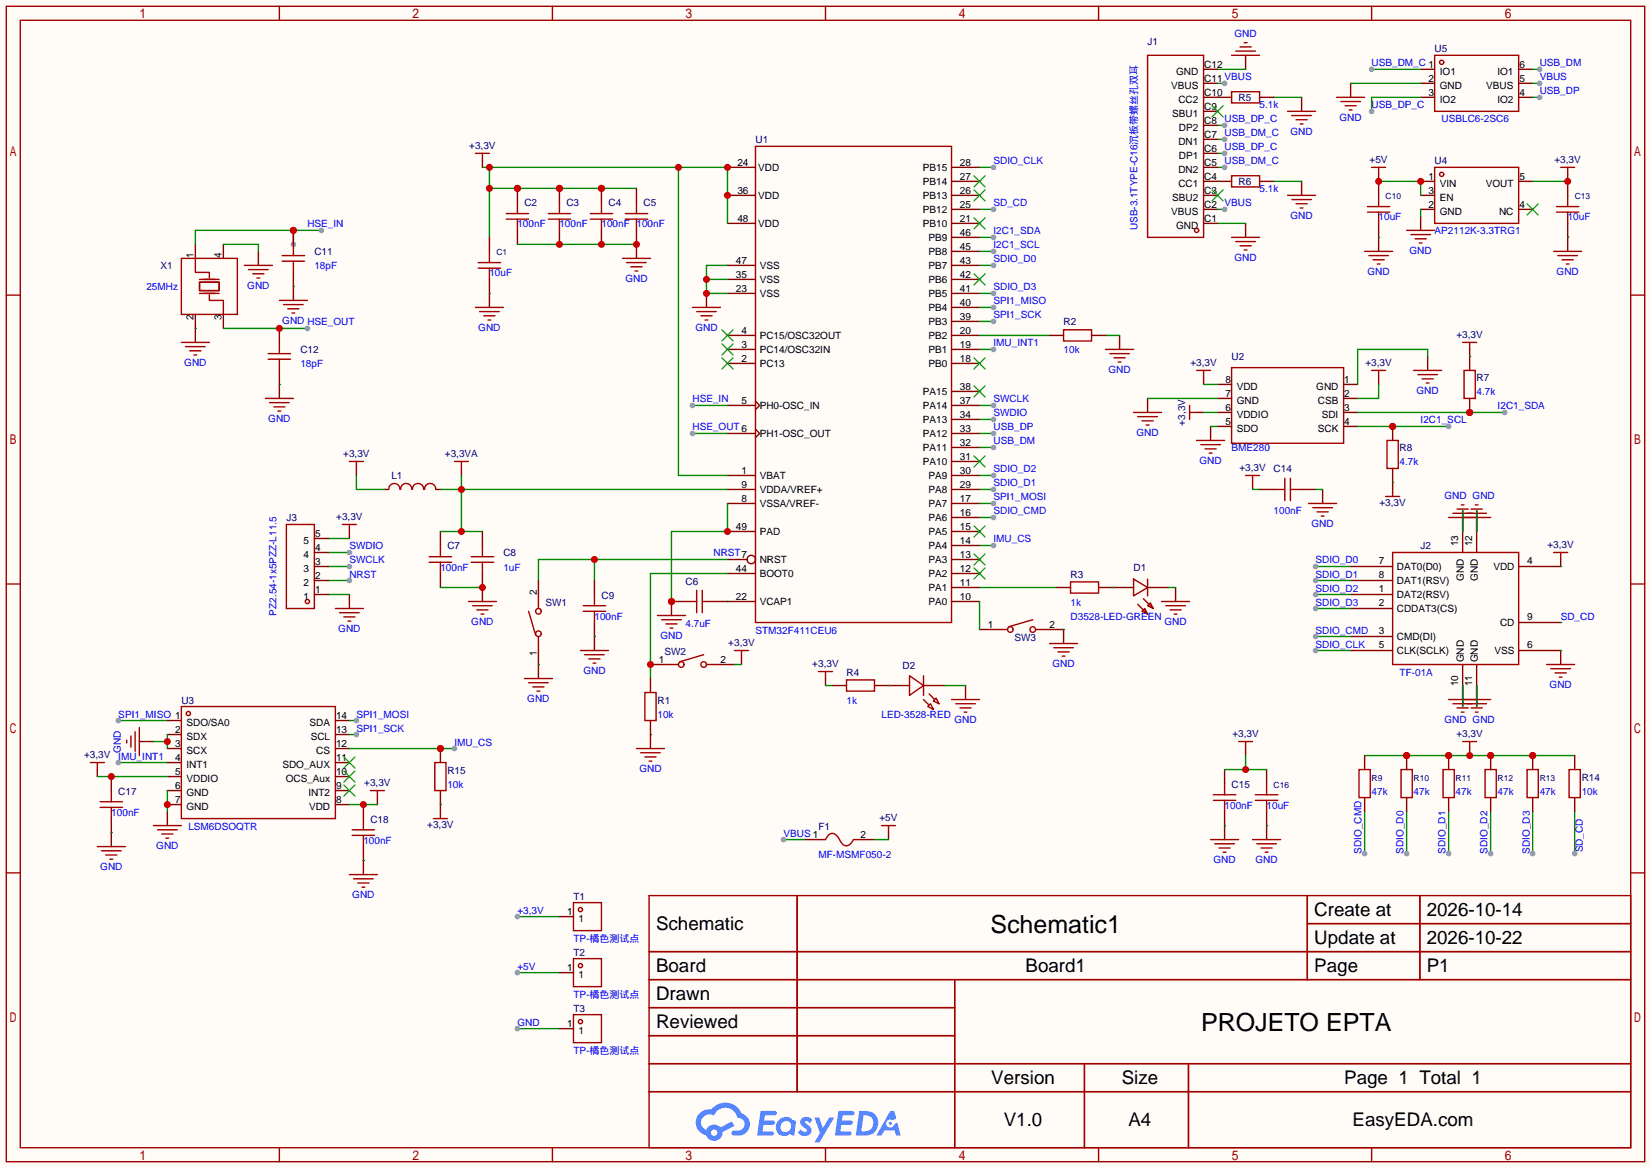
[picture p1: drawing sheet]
<svg xmlns="http://www.w3.org/2000/svg" width="299mm" height="212mm" viewBox="0 0 299 212" stroke-linecap="round" stroke-linejoin="round" font-family="sans-serif">
<defs><g id="words">
<g font-size="4.5">
<text x="179.6" y="169.2">Schematic1</text>
<text x="217.8" y="187">PROJETO EPTA</text>
</g>
<g font-size="3.4">
<text x="238.4" y="166.1">Create at</text>
<text x="258.8" y="166.1">2026-10-14</text>
<text x="119" y="168.7">Schematic</text>
<text x="238.4" y="171.2">Update at</text>
<text x="258.8" y="171.2">2026-10-22</text>
<text x="119" y="176.3">Board</text>
<text x="186" y="176.3">Board1</text>
<text x="238.4" y="176.3">Page</text>
<text x="258.8" y="176.3">P1</text>
<text x="119" y="181.4">Drawn</text>
<text x="119" y="186.5">Reviewed</text>
<text x="179.8" y="196.6">Version</text>
<text x="203.5" y="196.6">Size</text>
<text x="243.8" y="196.6">Page 1 Total 1</text>
<text x="182.1" y="204.2">V1.0</text>
<text x="204.7" y="204.2">A4</text>
<text x="245.3" y="204.2">EasyEDA.com</text>
</g>
<g font-size="1.8" fill="#000080">
<text x="208.2" y="8.2">J1</text>
<text x="260.2" y="9.5">U5</text>
<text x="224.7" y="18.4">R5</text>
<text x="85.1" y="27">+3,3V</text>
<text x="137" y="26">U1</text>
<text x="248.4" y="29.6">+5V</text>
<text x="260.2" y="29.8">U4</text>
<text x="282" y="29.6">+3,3V</text>
<text x="224.7" y="33.6">R6</text>
<text x="95.1" y="37.4">C2</text>
<text x="102.7" y="37.4">C3</text>
<text x="110.4" y="37.4">C4</text>
<text x="116.7" y="37.4">C5</text>
<text x="57" y="46.3">C11</text>
<text x="29.1" y="48.9">X1</text>
<text x="192.9" y="59">R2</text>
<text x="54.5" y="64.1">C12</text>
<text x="223.4" y="65.4">U2</text>
<text x="264.2" y="61.3">+3,3V</text>
<text x="215.9" y="66.4">+3,3V</text>
<text x="247.7" y="66.4">+3,3V</text>
<text x="267.8" y="69.2">R7</text>
<text x="215" y="77.2" transform="rotate(-90 215 77.2)">+3,3V</text>
<text x="62.2" y="82.9">+3,3V</text>
<text x="80.7" y="82.9">+3,3VA</text>
<text x="253.9" y="81.9">R8</text>
<text x="71" y="87">L1</text>
<text x="224.8" y="85.4">+3,3V</text>
<text x="231" y="85.7">C14</text>
<text x="51.9" y="94.6">J3</text>
<text x="61" y="94.3">+3,3V</text>
<text x="250.2" y="91.8">+3,3V</text>
<text x="81.2" y="99.7">C7</text>
<text x="91.3" y="100.9">C8</text>
<text x="257.7" y="99.7">J2</text>
<text x="280.7" y="99.4">+3,3V</text>
<text x="124.3" y="106">C6</text>
<text x="194.2" y="104.7">R3</text>
<text x="205.6" y="103.5">D1</text>
<text x="98.9" y="109.8">SW1</text>
<text x="109.1" y="108.5">C9</text>
<text x="120.5" y="118.7">SW2</text>
<text x="132.1" y="117.2">+3,3V</text>
<text x="184" y="116.2">SW3</text>
<text x="147.3" y="121">+3,3V</text>
<text x="153.5" y="122.5">R4</text>
<text x="163.7" y="121.2">D2</text>
<text x="32.9" y="127.6">U3</text>
<text x="119.3" y="127.6">R1</text>
<text x="15.3" y="137.5">+3,3V</text>
<text x="223.5" y="133.7">+3,3V</text>
<text x="264.2" y="133.7">+3,3V</text>
<text x="66.1" y="142.6">+3,3V</text>
<text x="81.2" y="140.3">R15</text>
<text x="223.4" y="142.8">C15</text>
<text x="286.9" y="141.6">R14</text>
<text x="21.5" y="144.1">C17</text>
<text x="67.2" y="149.2">C18</text>
<text x="159.5" y="148.9">+5V</text>
<text x="77.5" y="150.2">+3,3V</text>
<text x="148.5" y="150.5">F1</text>
<text x="104" y="163.2">T1</text>
<text x="104" y="173.3">T2</text>
<text x="104" y="183.5">T3</text>
</g>
<g font-size="1.8" fill="#00f">
<text x="223.9" y="6.7">GND</text>
<text x="248.8" y="12">USB_DM_C 1</text>
<text x="279.3" y="12">USB_DM</text>
<text x="279.3" y="17.1">USB_DP</text>
<text x="279.3" y="14.6">VBUS</text>
<text x="222.1" y="22.2">USB_DP_C</text>
<text x="228.5" y="19.6">5.1k</text>
<text x="243" y="21.9">GND</text>
<text x="248.8" y="19.6">USB_DP_C</text>
<text x="261.5" y="22.2">USBLC6-2SC6</text>
<text x="180.2" y="29.8">SDIO_CLK</text>
<text x="222.1" y="29.8">USB_DM_C</text>
<text x="222.1" y="24.7">USB_DM_C</text>
<text x="222.1" y="27.3">USB_DP_C</text>
<text x="234.1" y="24.5">GND</text>
<text x="228.5" y="34.9">5.1k</text>
<text x="55.8" y="41.2">HSE_IN</text>
<text x="93.9" y="41.2">100nF</text>
<text x="101.5" y="41.2">100nF</text>
<text x="109.1" y="41.2">100nF</text>
<text x="115.4" y="41.2">100nF</text>
<text x="180.2" y="37.4">SD_CD</text>
<text x="206.3" y="41.8" transform="rotate(-90 206.3 41.8)">USB-3.1TYPE-C16沉板带螺丝孔双耳</text>
<text x="222.1" y="37.4">VBUS</text>
<text x="234.1" y="39.7">GND</text>
<text x="250.1" y="40">10uF</text>
<text x="284.4" y="40">10uF</text>
<text x="180.2" y="45">I2C1_SCL</text>
<text x="180.2" y="42.5">I2C1_SDA</text>
<text x="180.2" y="47.6">SDIO_D0</text>
<text x="223.9" y="47.3">GND</text>
<text x="255.7" y="46.1">GND</text>
<text x="260.2" y="42.5">AP2112K-3.3TRG1</text>
<text x="26.5" y="52.7">25MHz</text>
<text x="44.8" y="52.4">GND</text>
<text x="57" y="48.9">18pF</text>
<text x="88.8" y="50.1">10uF</text>
<text x="113.4" y="51.1">GND</text>
<text x="180.2" y="52.7">SDIO_D3</text>
<text x="248" y="49.9">GND</text>
<text x="282.3" y="49.9">GND</text>
<text x="51.2" y="58.8">GND HSE_OUT</text>
<text x="180.2" y="55.2">SPI1_MISO</text>
<text x="180.2" y="57.7">SPI1_SCK</text>
<text x="86.8" y="60">GND</text>
<text x="126.1" y="60">GND</text>
<text x="180.2" y="62.8">IMU_INT1</text>
<text x="192.9" y="64.1">10k</text>
<text x="33.4" y="66.4">GND</text>
<text x="54.5" y="66.6">18pF</text>
<text x="201.1" y="67.7">GND</text>
<text x="256.9" y="71.5">GND</text>
<text x="267.8" y="71.7">4.7k</text>
<text x="48.7" y="76.5">GND</text>
<text x="125.6" y="73">HSE_IN</text>
<text x="180.2" y="75.5">SWDIO</text>
<text x="180.2" y="73">SWCLK</text>
<text x="257.7" y="76.8">I2C1_SCL</text>
<text x="271.7" y="74.3">I2C1_SDA</text>
<text x="125.6" y="78.1">HSE_OUT 6</text>
<text x="180.2" y="78.1">USB_DP</text>
<text x="180.2" y="80.6">USB_DM</text>
<text x="206.1" y="79.1">GND</text>
<text x="223.4" y="81.9">BME280</text>
<text x="180.2" y="85.7">SDIO_D2</text>
<text x="180.2" y="88.2">SDIO_D1</text>
<text x="217.6" y="84.2">GND</text>
<text x="253.9" y="84.4">4.7k</text>
<text x="180.2" y="93.3">SDIO_CMD</text>
<text x="180.2" y="90.8">SPI1_MOSI</text>
<text x="231" y="93.3">100nF</text>
<text x="237.9" y="95.6">GND</text>
<text x="262" y="90.5">GND GND</text>
<text x="63.4" y="99.7">SWDIO</text>
<text x="129.4" y="100.9">NRST7</text>
<text x="180.2" y="98.4">IMU_CS</text>
<text x="63.4" y="102.2">SWCLK</text>
<text x="63.4" y="104.7">NRST</text>
<text x="79.9" y="103.5">100nF</text>
<text x="91.3" y="103.5">1uF</text>
<text x="238.6" y="102.2">SDIO_D0</text>
<text x="238.6" y="104.7">SDIO_D1</text>
<text x="238.6" y="107.3">SDIO_D2</text>
<text x="50.1" y="111.6" transform="rotate(-90 50.1 111.6)">PZ2.54-1x5PZZ-L11.5</text>
<text x="85.5" y="113.4">GND</text>
<text x="107.8" y="112.4">100nF</text>
<text x="124.3" y="113.6">4.7uF</text>
<text x="194.2" y="112.4">D3528-LED-GREEN</text>
<text x="194.2" y="109.8">1k</text>
<text x="211.2" y="113.4">GND</text>
<text x="238.6" y="109.8">SDIO_D3</text>
<text x="283.1" y="112.4">SD_CD</text>
<text x="61.4" y="114.6">GND</text>
<text x="119.8" y="115.9">GND</text>
<text x="137" y="114.9">STM32F411CEU6</text>
<text x="238.6" y="114.9">SDIO_CMD</text>
<text x="238.6" y="117.4">SDIO_CLK</text>
<text x="105.8" y="122.3">GND</text>
<text x="190.9" y="121">GND</text>
<text x="253.9" y="122.5">TF-01A</text>
<text x="281.1" y="124.8">GND</text>
<text x="21.5" y="130.1">SPI1_MISO 1</text>
<text x="64.6" y="130.1">SPI1_MOSI</text>
<text x="95.6" y="127.3">GND</text>
<text x="119.3" y="130.1">10k</text>
<text x="153.5" y="127.6">1k</text>
<text x="159.9" y="130.1">LED-3528-RED</text>
<text x="173.1" y="131.2">GND</text>
<text x="262" y="131.2">GND GND</text>
<text x="21.5" y="137.8">IMU_INT1</text>
<text x="21.9" y="136.5" transform="rotate(-90 21.9 136.5)">GND</text>
<text x="64.6" y="132.7">SPI1_SCK</text>
<text x="82.4" y="135.2">IMU_CS</text>
<text x="81.2" y="142.8">10k</text>
<text x="116" y="140">GND</text>
<text x="20.2" y="147.9">100nF</text>
<text x="222.1" y="146.6">100nF</text>
<text x="229.7" y="146.6">10uF</text>
<text x="248.8" y="144.1">47k</text>
<text x="256.4" y="144.1">47k</text>
<text x="264" y="144.1">47k</text>
<text x="271.7" y="144.1">47k</text>
<text x="279.3" y="144.1">47k</text>
<text x="286.9" y="144.1">10k</text>
<text x="28.3" y="154">GND</text>
<text x="34.2" y="150.5">LSM6DSOQTR</text>
<text x="65.9" y="153">100nF</text>
<text x="142.1" y="151.7">VBUS 1</text>
<text x="148.5" y="155.5">MF-MSMF050-2</text>
<text x="247" y="154.8" transform="rotate(-90 247 154.8)">SDIO_CMD</text>
<text x="254.6" y="154.8" transform="rotate(-90 254.6 154.8)">SDIO_D0</text>
<text x="262.2" y="154.8" transform="rotate(-90 262.2 154.8)">SDIO_D1</text>
<text x="269.8" y="154.8" transform="rotate(-90 269.8 154.8)">SDIO_D2</text>
<text x="277.5" y="154.8" transform="rotate(-90 277.5 154.8)">SDIO_D3</text>
<text x="287.1" y="154.6" transform="rotate(-90 287.1 154.6)">SD_CD</text>
<text x="18.2" y="157.8">GND</text>
<text x="220.1" y="156.6">GND</text>
<text x="227.7" y="156.6">GND</text>
<text x="63.9" y="162.9">GND</text>
<text x="93.9" y="165.7">+3,3V</text>
<text x="104" y="170.8">TP-橘色测试点</text>
<text x="93.9" y="175.9">+5V</text>
<text x="104" y="180.9">TP-橘色测试点</text>
<text x="93.9" y="186">GND</text>
<text x="104" y="191.1">TP-橘色测试点</text>
</g>
<g font-size="1.8">
<text x="212.4" y="16.1">VBUS</text>
<text x="213.3" y="13.5">GND</text>
<text x="218.4" y="17.3">C10</text>
<text x="218.4" y="14.8">C11 VBUS</text>
<text x="218.4" y="12.3">C12</text>
<text x="259.1" y="14.8">2</text>
<text x="259.1" y="17.3">3</text>
<text x="261.2" y="13.5">IO1</text>
<text x="261.2" y="16.1">GND</text>
<text x="269.6" y="16.1">VBUS</text>
<text x="271.6" y="13.5">IO1</text>
<text x="275.6" y="17.3">4</text>
<text x="275.6" y="14.8">5</text>
<text x="275.6" y="12.3">6</text>
<text x="212.6" y="21.2">SBU1</text>
<text x="213.7" y="18.6">CC2</text>
<text x="213.8" y="23.7">DP2</text>
<text x="218.4" y="22.4">C8</text>
<text x="218.4" y="19.9">C9</text>
<text x="261.2" y="18.6">IO2</text>
<text x="271.6" y="18.6">IO2</text>
<text x="213.7" y="26.2">DN1</text>
<text x="213.8" y="28.8">DP1</text>
<text x="218.4" y="27.5">C6</text>
<text x="218.4" y="25">C7</text>
<text x="133.7" y="30">24</text>
<text x="133.7" y="35.1">36</text>
<text x="137.5" y="31.1">VDD</text>
<text x="167.4" y="33.6">PB14</text>
<text x="167.4" y="31.1">PB15</text>
<text x="174.1" y="35.1">26</text>
<text x="174.1" y="32.6">27</text>
<text x="174.1" y="30">28</text>
<text x="213.7" y="33.9">CC1</text>
<text x="213.7" y="31.3">DN2</text>
<text x="218.4" y="35.1">C3</text>
<text x="218.4" y="32.6">C4</text>
<text x="218.4" y="30">C5</text>
<text x="259.1" y="32.6">1</text>
<text x="259.1" y="35.1">3</text>
<text x="261.2" y="33.9">VIN</text>
<text x="269.5" y="33.9">VOUT</text>
<text x="275.6" y="32.6">5</text>
<text x="133.7" y="40.2">48</text>
<text x="137.5" y="36.1">VDD</text>
<text x="137.5" y="41.2">VDD</text>
<text x="167.4" y="41.2">PB10</text>
<text x="167.4" y="38.7">PB12</text>
<text x="167.4" y="36.1">PB13</text>
<text x="174.1" y="40.2">21</text>
<text x="174.1" y="37.7">25</text>
<text x="212.4" y="38.9">VBUS</text>
<text x="212.6" y="36.4">SBU2</text>
<text x="213.3" y="41.5">GND</text>
<text x="218.4" y="40.2">C1</text>
<text x="218.4" y="37.7">C2</text>
<text x="259.1" y="37.7">2</text>
<text x="261.2" y="38.9">GND</text>
<text x="261.2" y="36.4">EN</text>
<text x="271.9" y="38.9">NC</text>
<text x="275.6" y="37.7">4</text>
<text x="35.1" y="46.9" transform="rotate(-90 35.1 46.9)">1</text>
<text x="40.2" y="46.9" transform="rotate(-90 40.2 46.9)">4</text>
<text x="133.5" y="47.8">47</text>
<text x="168.4" y="46.3">PB8</text>
<text x="168.4" y="43.8">PB9</text>
<text x="174.1" y="47.8">43</text>
<text x="174.1" y="45.3">45</text>
<text x="174.1" y="42.7">46</text>
<text x="133.5" y="50.4">35</text>
<text x="133.5" y="52.9">23</text>
<text x="137.8" y="48.8">VSS</text>
<text x="137.8" y="51.4">VSS</text>
<text x="137.8" y="53.9">VSS</text>
<text x="168.4" y="53.9">PB5</text>
<text x="168.4" y="51.4">PB6</text>
<text x="168.4" y="48.8">PB7</text>
<text x="174.1" y="52.9">41</text>
<text x="174.1" y="50.4">42</text>
<text x="35.1" y="58" transform="rotate(-90 35.1 58)">2</text>
<text x="40.2" y="58" transform="rotate(-90 40.2 58)">3</text>
<text x="168.4" y="59">PB3</text>
<text x="168.4" y="56.5">PB4</text>
<text x="174.1" y="58">39</text>
<text x="174.1" y="55.4">40</text>
<text x="134.5" y="65.6">2</text>
<text x="134.5" y="63.1">3</text>
<text x="134.5" y="60.5">4</text>
<text x="137.8" y="64.1">PC14/OSC32IN</text>
<text x="137.8" y="61.5">PC15/OSC32OUT</text>
<text x="168.4" y="64.1">PB1</text>
<text x="168.4" y="61.5">PB2</text>
<text x="174.1" y="65.6">18</text>
<text x="174.1" y="63.1">19</text>
<text x="174.1" y="60.5">20</text>
<text x="137.8" y="66.6">PC13</text>
<text x="167.4" y="71.7">PA15</text>
<text x="168.4" y="66.6">PB0</text>
<text x="174.1" y="70.7">38</text>
<text x="222.3" y="72">7</text>
<text x="222.3" y="69.4">8</text>
<text x="224.3" y="70.7">VDD</text>
<text x="238.7" y="70.7">GND</text>
<text x="243.8" y="69.4">1</text>
<text x="243.8" y="72">2</text>
<text x="134.5" y="73.2">5</text>
<text x="137.8" y="74.2">PH0-OSC_IN</text>
<text x="167.4" y="76.8">PA13</text>
<text x="167.4" y="74.2">PA14</text>
<text x="174.1" y="75.8">34</text>
<text x="174.1" y="73.2">37</text>
<text x="222.3" y="77">5</text>
<text x="222.3" y="74.5">6</text>
<text x="224.3" y="75.8">VDDIO</text>
<text x="224.3" y="73.2">GND</text>
<text x="239" y="73.2">CSB</text>
<text x="239.7" y="75.8">SDI</text>
<text x="243.8" y="74.5">3</text>
<text x="243.8" y="77">4</text>
<text x="137.8" y="79.3">PH1-OSC_OUT</text>
<text x="167.4" y="81.9">PA11</text>
<text x="167.4" y="79.3">PA12</text>
<text x="174.1" y="83.4">31</text>
<text x="174.1" y="80.8">32</text>
<text x="174.1" y="78.3">33</text>
<text x="224.3" y="78.3">SDO</text>
<text x="239" y="78.3">SCK</text>
<text x="134.5" y="88.5">9</text>
<text x="134.5" y="85.9">1</text>
<text x="137.8" y="89.5">VDDA/VREF+</text>
<text x="137.8" y="86.9">VBAT</text>
<text x="167.4" y="84.4">PA10</text>
<text x="168.4" y="86.9">PA9</text>
<text x="168.4" y="89.5">PA8</text>
<text x="174.1" y="85.9">30</text>
<text x="174.1" y="88.5">29</text>
<text x="134.5" y="91">8</text>
<text x="137.8" y="92">VSSA/VREF-</text>
<text x="168.4" y="94.6">PA6</text>
<text x="168.4" y="92">PA7</text>
<text x="174.1" y="93.5">16</text>
<text x="174.1" y="91">17</text>
<text x="55.1" y="101.2">4</text>
<text x="55.1" y="98.6">5</text>
<text x="57.1" y="99.9">4</text>
<text x="57.1" y="97.4">5</text>
<text x="133.5" y="96.1">49</text>
<text x="137.8" y="97.1">PAD</text>
<text x="168.4" y="99.6">PA4</text>
<text x="168.4" y="97.1">PA5</text>
<text x="174.1" y="101.2">13</text>
<text x="174.1" y="98.6">14</text>
<text x="174.1" y="96.1">15</text>
<text x="264.5" y="99.1" transform="rotate(-90 264.5 99.1)">13</text>
<text x="267" y="99.1" transform="rotate(-90 267 99.1)">12</text>
<text x="55.1" y="106.2">2</text>
<text x="55.1" y="103.7">3</text>
<text x="57.1" y="107.5">1</text>
<text x="57.1" y="105">2</text>
<text x="57.1" y="102.4">3</text>
<text x="97.4" y="107.8" transform="rotate(-90 97.4 107.8)">2</text>
<text x="133.5" y="103.7">44</text>
<text x="137.8" y="104.7">BOOT0</text>
<text x="137.8" y="102.2">NRST</text>
<text x="168.4" y="107.3">PA1</text>
<text x="168.4" y="104.7">PA2</text>
<text x="168.4" y="102.2">PA3</text>
<text x="174.1" y="106.2">11</text>
<text x="174.1" y="103.7">12</text>
<text x="250.1" y="104.9">8</text>
<text x="250.1" y="102.3">7</text>
<text x="250.1" y="107.4">1</text>
<text x="253.4" y="105.9">DAT1(RSV)</text>
<text x="253.4" y="103.3">DAT0(D0)</text>
<text x="265.5" y="105.4" transform="rotate(-90 265.5 105.4)">GND</text>
<text x="268.1" y="105.4" transform="rotate(-90 268.1 105.4)">GND</text>
<text x="270.9" y="103.3">VDD</text>
<text x="277" y="102.3">4</text>
<text x="55.1" y="108.8">1</text>
<text x="133.5" y="108.8">22</text>
<text x="137.8" y="109.8">VCAP1</text>
<text x="168.4" y="109.8">PA0</text>
<text x="174.1" y="108.8">10</text>
<text x="179.2" y="113.9">1</text>
<text x="190.4" y="113.9">2</text>
<text x="250.1" y="109.9">2</text>
<text x="253.4" y="111">CDDAT3(CS)</text>
<text x="253.4" y="108.4">DAT2(RSV)</text>
<text x="272.1" y="113.5">CD</text>
<text x="277" y="112.5">9</text>
<text x="97.4" y="119" transform="rotate(-90 97.4 119)">1</text>
<text x="250.1" y="117.6">5</text>
<text x="250.1" y="115">3</text>
<text x="253.4" y="118.6">CLK(SCLK)</text>
<text x="253.4" y="116">CMD(DI)</text>
<text x="271.1" y="118.6">VSS</text>
<text x="277" y="117.6">6</text>
<text x="119.5" y="120.2">1</text>
<text x="130.7" y="120.2">2</text>
<text x="264.5" y="124.4" transform="rotate(-90 264.5 124.4)">10</text>
<text x="265.5" y="120.1" transform="rotate(-90 265.5 120.1)">GND</text>
<text x="267" y="124.4" transform="rotate(-90 267 124.4)">11</text>
<text x="268.1" y="120.1" transform="rotate(-90 268.1 120.1)">GND</text>
<text x="33.8" y="131.6">SDO/SA0</text>
<text x="56.2" y="131.6">SDA</text>
<text x="61" y="130.4">14</text>
<text x="31.8" y="138">4</text>
<text x="31.8" y="135.5">3</text>
<text x="31.8" y="132.9">2</text>
<text x="33.8" y="136.7">SCX</text>
<text x="33.8" y="134.2">SDX</text>
<text x="56.4" y="134.2">SCL</text>
<text x="57.4" y="136.7">CS</text>
<text x="61" y="132.9">13</text>
<text x="61" y="135.5">12</text>
<text x="61" y="138">11</text>
<text x="31.8" y="143.1">6</text>
<text x="31.8" y="140.5">5</text>
<text x="33.8" y="141.8">VDDIO</text>
<text x="33.8" y="139.3">INT1</text>
<text x="51.2" y="139.3">SDO_AUX</text>
<text x="51.8" y="141.8">OCS_Aux</text>
<text x="61" y="140.5">10</text>
<text x="61" y="143.1">9</text>
<text x="31.8" y="145.6">7</text>
<text x="33.8" y="146.9">GND</text>
<text x="33.8" y="144.3">GND</text>
<text x="56" y="144.3">INT2</text>
<text x="56.1" y="146.9">VDD</text>
<text x="61" y="145.6">8</text>
<text x="156.1" y="152">2</text>
<text x="102.9" y="165.9">1</text>
<text x="105" y="167.2">1</text>
<text x="102.9" y="176.1">1</text>
<text x="105" y="177.4">1</text>
<text x="102.9" y="186.3">1</text>
<text x="105" y="187.5">1</text>
</g>
<g font-size="1.5" fill="#000080">
<text x="251.3" y="36.2">C10</text>
<text x="285.6" y="36.2">C13</text>
<text x="90" y="46.3">C1</text>
<text x="231" y="142.8">C16</text>
<text x="248.8" y="141.6">R9</text>
<text x="256.4" y="141.6">R10</text>
<text x="264" y="141.6">R11</text>
<text x="271.7" y="141.6">R12</text>
<text x="279.3" y="141.6">R13</text>
</g>
</g></defs>
<path d="M0 0h299.5v211.8h-299.5z" fill="#fffcf7"/>
<g fill="none" stroke="#a10000" stroke-width=".25">
<path d="M1.1 1.1h297.2v209.6h-297.2zM3.7 3.7h292.1v204.5h-292.1zM50.7 1.1v2.6M100.2 1.1v2.6M149.7 1.1v2.6M199.3 1.1v2.6M248.8 1.1v2.6M1.1 53.5h2.6M295.8 53.5h2.5M1.1 105.9h2.6M295.8 105.9h2.5M1.1 158.3h2.6"/>
<path d="M295.8 158.3h2.5M117.7 162.4h178.1v45.8h-178.1zM117.7 172.6h178.1M117.7 177.7h178.1M144.6 162.4v35.6M173.2 177.7v30.5M237.1 162.4v15.3M237.1 167.5h58.7M257.5 162.4v15.3M117.7 182.8h55.5M117.7 192.9h178.1M117.7 187.8h55.5"/>
<path d="M117.7 198h178.1M196.7 192.9v15.3M215.6 192.9v15.3M50.7 208.2v2.5M100.2 208.2v2.5M149.7 208.2v2.5M199.3 208.2v2.5M248.8 208.2v2.5"/>
</g>
<g fill="#5487ff">
<path d="M145.5 202.8a1.3 1.3 0 0 1 1.8 .3l-.4 .6a.54 .54 0 0 0-.9-.2l.1 .2a1.58 1.58 0 0 1 1.1 1.6 1.43 1.43 0 0 1-2.5 .1l.5-.6a.64 .64 0 0 0 .5 .5 .64 .64 0 0 0 .7-.3l-.2-.2a1.6 1.6 0 0 1-1-1.6z"/>
<path d="M147.7 202.7h.9l.7 1.9 1.1-1.9h.9l-2.7 4.5h-.9l1-1.7z"/>
<path d="M138 201.5h1.6a1.31 1.31 0 0 1 1.2 .2 .4 .4 0 0 1-.3 .6h-1.8l-.1 .9h1.6a.4 .4 0 0 1 .4 .4 .4 .4 0 0 1-.4 .4h-1.7l-.2 1.2h.8a1.23 1.23 0 0 1 1.2 .2 .39 .39 0 0 1-.3 .6h-2.7z"/>
<path d="M152.1 201.5h1.6a1.32 1.32 0 0 1 1.3 .2 .39 .39 0 0 1-.4 .6h-1.7l-.2 .9h1.7a.4 .4 0 0 1 .3 .4 .4 .4 0 0 1-.4 .4h-1.7l-.2 1.2h.8a1.23 1.23 0 0 1 1.2 .2 .39 .39 0 0 1-.3 .6h-2.7z"/>
<path d="M161.5 201.5h.7l.4 1.3-.7 .4a.75 .75 0 0 0-1.1 .3 .75 .75 0 0 0 .5 1 .75 .75 0 0 0 .9-.6l.6-.3 .6 2.4h-.9l-.2-1h-1.9l-.5 1h-.9z"/>
<path d="M155.9 201.5l-.7 4.5h1.5a2.27 2.27 0 0 0 2.6-2.3 2.27 2.27 0 0 0-2.7-2.2zM156.6 202.3a1.5 1.5 0 0 1 1.8 1.5 1.5 1.5 0 0 1-1.9 1.4h-.3z"/>
<path d="M141.3 203.1a1.62 1.62 0 0 0-.4 2.1 1.62 1.62 0 0 0 2 .7l.4-.3 .3 .3 .5 .1 .3-2.5-.2-.3h-.4a1.58 1.58 0 0 0-2.5-.1zM141.9 203.6a.99 .99 0 0 1 1.6 .3 .99 .99 0 0 1-.9 1.4 .94 .94 0 0 1-1-.5 .94 .94 0 0 1 .3-1.2z"/>
<path d="M126.9 201.9a2.37 2.37 0 0 0 1.2 4 1.54 1.54 0 0 0 1.7 1 1.54 1.54 0 0 0 1.3-1.6l2.1-1.1-.5-.8-2 1.1a1.57 1.57 0 0 0-2.6 .4 1.5 1.5 0 0 1-.8-2.1 1.5 1.5 0 0 1 2.2-.5 2.23 2.23 0 0 1 2.3-1.4 2.23 2.23 0 0 1 2 1.8 1.16 1.16 0 0 1 1.2 1.1 1.16 1.16 0 0 1-1 1.3h-.7a.47 .47 0 0 0-.6 .3 .47 .47 0 0 0 .4 .6 2.23 2.23 0 0 0 2.3-.7 2.23 2.23 0 0 0 .4-2.3 2.16 2.16 0 0 0-1.3-1.1 3.2 3.2 0 0 0-5.4-.7l-1.2 .1zM129 205.4a.58 .58 0 0 1 1.1 0 .58 .58 0 0 1-1.1 0z"/>
<circle cx="161.5" cy="203.8" r=".28"/>
</g>
<g fill="none" stroke="#870000" stroke-width=".25">
<path d="M132 35.4h5M132 30.4h5M172.6 38h5.1M172.6 35.4h5.1M172.6 32.9h5.1M172.6 30.4h5.1M128.1 53.2v2.6M132 53.2h5M132 50.7h5M132 48.1h5M132 40.5h5M172.6 58.3h5.1"/>
<path d="M172.6 55.8h5.1M172.6 53.2h5.1M172.6 50.7h5.1M172.6 48.1h5.1M172.6 45.6h5.1M172.6 43.1h5.1M172.6 40.5h5.1M132 73.5h5M132 65.9h5M132 78.6h5M132 63.4h5M132 60.8h5"/>
<path d="M137 72.8l.8 .7-.8 .8M137 77.9l.8 .7-.8 .8M172.6 76.1h5.1M172.6 73.5h5.1M172.6 65.9h5.1M172.6 78.6h5.1M172.6 71h5.1M172.6 63.4h5.1M172.6 60.8h5.1M132 96.4h5M132 91.3h5M132 86.2h5"/>
<path d="M132 88.8h5M172.6 98.9h5.1M172.6 96.4h5.1M172.6 93.9h5.1M172.6 91.3h5.1M172.6 86.2h5.1M172.6 83.7h5.1M172.6 88.8h5.1M172.6 81.2h5.1M132 109.1h5M132 104h5M132 101.5h3.5"/>
<path d="M172.6 109.1h5.1M172.6 106.6h5.1M172.6 104h5.1M172.6 101.5h5.1M25.3 134.5h2.5"/>
<circle cx="136.3" cy="101.5" r=".76"/>
</g>
<g fill="none" stroke="#3c3" stroke-width=".25">
<path d="M176.7 39.5l2 2M176.7 34.4l2 2M176.7 31.9l2 2M178.7 39.5l-2 2M178.7 34.4l-2 2M178.7 31.9l-2 2M130.9 59.8l2.1 2M133 59.8l-2.1 2M176.7 49.7l2 2M178.7 49.7l-2 2M130.9 64.9l2.1 2M130.9 62.4l2.1 2"/>
<path d="M133 64.9l-2.1 2M133 62.4l-2.1 2M176.7 64.9l2 2M176.7 70l2 2M178.7 64.9l-2 2M178.7 70l-2 2M176.7 95.4l2 2M176.7 82.7l2 2M178.7 95.4l-2 2M178.7 82.7l-2 2M176.7 103l2 2M176.7 100.5l2 2"/>
<path d="M178.7 103l-2 2M178.7 100.5l-2 2"/>
</g>
<path d="M137 26.5h35.6v86.4h-35.6zM125.6 55.8h5.1M126.4 56.5h3.5M127.1 57.3h2.1M127.9 58h.5M23 134.2v.5M23.7 133.5v2M24.5 132.7v3.6M25.3 132v5" fill="none" stroke="#a10000" stroke-width=".25"/>
<path d="M128.1 50.7h3.9M132 48.1h-3.9v5.1h3.9" fill="none" stroke="#008700" stroke-width=".25"/>
<g fill="#c00">
<circle cx="128.1" cy="53.2" r=".63"/>
<circle cx="128.1" cy="50.7" r=".63"/>
</g>
<path d="M107.8 101.5v3.8M132 101.5h-34.3v3.8" fill="none" stroke="#008700" stroke-width=".25"/>
<circle cx="107.8" cy="101.5" r=".63" fill="#c00"/>
<path d="M132 91.3v5.1h-10.2v12.7" fill="none" stroke="#008700" stroke-width=".25"/>
<g fill="#c00">
<circle cx="132" cy="96.4" r=".63"/>
<circle cx="121.8" cy="109.1" r=".63"/>
</g>
<path d="M87.5 30.4h44.5v10.1M88.8 30.4v12.7M88.8 34.2h26.6M123.1 30.4v55.8h8.9" fill="none" stroke="#008700" stroke-width=".25"/>
<g fill="#c00">
<circle cx="88.8" cy="30.4" r=".63"/>
<circle cx="123.1" cy="30.4" r=".63"/>
<circle cx="88.8" cy="34.2" r=".63"/>
<circle cx="93.9" cy="34.2" r=".63"/>
<circle cx="101.5" cy="34.2" r=".63"/>
<circle cx="109.1" cy="34.2" r=".63"/>
<circle cx="132" cy="30.4" r=".63"/>
<circle cx="132" cy="35.4" r=".63"/>
</g>
<path d="M132 109.1h.1" fill="none" stroke="#008700" stroke-width=".25"/>
<g fill="none" stroke="#870000" stroke-width=".25">
<path d="M87.5 29.1v1.3M93.9 34.2v2.5M250.1 32.9v2.5M284.4 31.6v3.8M88.8 43.1v2.5M88.8 50.7v2.5M93.9 41.8v2.5M250.1 40.5v2.6M284.4 40.5v2.6M217 74.8h1.3M218.3 68.5v1.2M250.1 68.5v1.2"/>
<path d="M266.6 63.4v1.2M63.4 96.4v1.3M64.6 85v1.2M83.7 85v1.2M227.2 87.5v1.3M252.6 87.5v1.3M134.5 119.3v1.2M283.1 101.5v1.2M17.7 139.6v1.2M149.7 123.1v1.2M225.9 135.8v1.2M229.7 139.6v2.5"/>
<path d="M266.6 135.8v1.2M68.5 144.7v1.2M79.9 145.9v1.3M229.7 147.2v2.5"/>
</g>
<g fill="none" stroke="#a10000" stroke-width=".25">
<path d="M86.2 27.8h2.6M87.5 27.8v1.3M91.8 39.8h4.1M91.8 38.7h4.1M93.9 36.7v2M248 38.5h4.1M248 37.5h4.1M250.1 35.4v2.1M250.1 38.5v2M282.3 38.5h4.1M282.3 37.5h4.1M283.1 30.4h2.5"/>
<path d="M284.4 30.4v1.2M284.4 35.4v2.1M284.4 38.5v2M86.7 48.6h4.1M86.7 47.6h4.1M88.8 45.6v2M88.8 48.6v2.1M215.8 73.5v2.6M215.8 74.8h1.2M217 67.2h2.6M218.3 67.2v1.3M248.8 67.2h2.5"/>
<path d="M250.1 67.2v1.3M265.3 62.1h2.5M266.6 62.1v1.3M62.1 95.1h2.5M63.4 83.7h2.5M63.4 95.1v1.3M64.6 83.7v1.3M82.4 83.7h2.6M83.7 83.7v1.3M225.9 86.2h2.6M227.2 86.2v1.3M251.3 90h2.6"/>
<path d="M252.6 88.8v1.2M133.2 118h2.6M134.5 118v1.3M281.8 100.2h2.6M283.1 100.2v1.3M16.4 138.3h2.5M17.7 138.3v1.3M148.5 121.8h2.5M149.7 121.8v1.3M224.7 134.5h2.5M225.9 134.5v1.3M265.3 134.5h2.5"/>
<path d="M266.6 134.5v1.3M67.2 143.4h2.5M68.5 143.4v1.3M78.6 148.5h2.6M79.9 147.2v1.3M227.7 145.2h4.1M227.7 144.1h4.1M229.7 142.1v2M229.7 145.2v2"/>
</g>
<circle cx="93.9" cy="34.2" r=".63" fill="#c00"/>
<path d="M93.9 39.8v2M99.4 39.8h4.1M99.4 38.7h4.1M101.5 36.7v2M18.2 146.4h4M18.2 145.4h4M20.2 143.4v2M20.2 146.4v2.1M63.9 151.5h4M63.9 150.5h4M65.9 148.5v2M65.9 151.5v2" fill="none" stroke="#a10000" stroke-width=".25"/>
<path d="M101.5 34.2v2.5M101.5 41.8v2.5M20.2 140.8v2.6M20.2 148.5v2.5M65.9 145.9v2.6M65.9 153.5v2.6" fill="none" stroke="#870000" stroke-width=".25"/>
<circle cx="101.5" cy="34.2" r=".63" fill="#c00"/>
<path d="M101.5 39.8v2M107.1 39.8h4M107.1 38.7h4M109.1 36.7v2M105.8 110.9h4.1M105.8 109.9h4.1M107.8 107.8v2.1M107.8 110.9v2M220.1 145.2h4.1M220.1 144.1h4.1M222.1 142.1v2M222.1 145.2v2" fill="none" stroke="#a10000" stroke-width=".25"/>
<path d="M109.1 34.2v2.5M109.1 41.8v2.5M107.8 105.3v2.5M107.8 112.9v2.5M222.1 139.6v2.5M222.1 147.2v2.5" fill="none" stroke="#870000" stroke-width=".25"/>
<circle cx="109.1" cy="34.2" r=".63" fill="#c00"/>
<g fill="none" stroke="#a10000" stroke-width=".25">
<path d="M109.1 39.8v2M113.4 39.8h4.1M113.4 38.7h4.1M115.4 36.7v2M115.4 39.8v2M44.3 48.1h5.1M45.1 48.9h3.5M45.8 49.7h2.1M46.6 50.4h.5M50.7 54.5h5.1M51.4 55.2h3.6M52.2 56h2"/>
<path d="M53 56.8h.5M86.2 55.8h5.1M87 56.5h3.6M87.8 57.3h2M88.5 58h.5M112.9 46.9h5.1M113.7 47.6h3.5M114.4 48.4h2.1M115.2 49.1h.5M200.5 63.4h5.1M201.3 64.1h3.6M202.1 64.9h2"/>
<path d="M202.8 65.7h.5M205.6 74.8h5.1M206.4 75.6h3.5M207.1 76.3h2.1M207.9 77.1h.5M70.5 88.8a1.01 1.01 0 0 1 1-1.1 1.01 1.01 0 0 1 1 1.1M72.7 88.8a1.01 1.01 0 0 1 1-1.1 1.01 1.01 0 0 1 1 1.1M74.8 88.8a1.01 1.01 0 0 1 1-1.1 1.01 1.01 0 0 1 1 1.1M77 88.8a1.01 1.01 0 0 1 1-1.1 1.01 1.01 0 0 1 1 1.1M79.9 98.9v2.1M231 88.8h2M233 86.7v4.1"/>
<path d="M234.1 88.8h2M234.1 86.7v4.1M237.4 91.3h5M238.1 92.1h3.6M238.9 92.8h2M239.6 93.6h.6M262.8 93.9h7.6M263.5 93.1h6.1M264.3 92.3h2M265 91.6h.6M266.8 92.3h2.1M267.6 91.6h.5"/>
<path d="M60.8 110.4h5.1M61.6 111.1h3.6M62.4 111.9h2M63.1 112.6h.5M77.9 102h4M77.9 101h4M79.9 102v2M85 109.1h5M85.7 109.9h3.6M86.5 110.6h2M87.2 111.4h.6M124.3 109.1h2.1"/>
<path d="M126.4 107.1v4M127.4 109.1h2M127.4 107.1v4M190.4 116.7h5.1M191.1 117.5h3.6M191.9 118.2h2M192.7 119h.5M95.1 123.1h5.1M95.9 123.8h3.5M96.6 124.6h2.1M97.4 125.3h.5M115.4 135.8h5.1"/>
<path d="M116.2 136.5h3.6M117 137.3h2M117.7 138h.5M262.8 126.9h7.6M263.5 127.6h6.1M264.3 128.4h2M265 129.2h.6M266.8 128.4h2.1M267.6 129.2h.5M280.5 120.5h5.1M281.3 121.3h3.6M282.1 122h2"/>
<path d="M282.8 122.8h.5M219.6 152.3h5.1M220.3 153h3.6M221.1 153.8h2M221.9 154.6h.5M227.2 152.3h5.1M228 153h3.5M228.7 153.8h2.1M229.5 154.6h.5"/>
</g>
<g fill="none" stroke="#870000" stroke-width=".25">
<path d="M115.4 34.2v2.5M46.9 45.6v2.5M53.2 51.9v2.6M88.8 53.2v2.6M115.4 41.8v5.1M203.1 60.8v2.6M208.2 72.3v2.5M69.7 88.8h.8M79.1 88.8h.8M79.9 96.4v2.5M228.5 88.8h2.5M236.1 88.8h2.5"/>
<path d="M239.9 88.8v2.5M265.3 93.9v2.5M267.8 93.9v2.5M63.4 107.8v2.6M79.9 104v2.6M87.5 106.6v2.5M124.3 109.1h-2.5v2.5M129.4 109.1h2.6M192.9 114.2v2.5M283.1 118v2.5M97.7 120.5v2.6M118 133.2v2.6"/>
<path d="M265.3 124.3v2.6M267.8 124.3v2.6M222.1 149.7v2.6M229.7 149.7v2.6"/>
</g>
<path d="M64.6 86.2v2.6h5.1" fill="none" stroke="#008700" stroke-width=".25"/>
<circle cx="121.8" cy="109.1" r=".63" fill="#c00"/>
<g fill="none" stroke="#a10000" stroke-width=".25">
<path d="M223.4 10h5.1M224.2 9.3h3.5M224.9 8.5h2M225.7 7.7h.5M242.4 17.7h5.1M243.2 18.4h3.6M244 19.2h2M244.7 19.9h.5M233.6 20.2h5M233.6 35.4h5M234.3 21h3.6M234.3 36.2h3.6"/>
<path d="M235.1 21.7h2M235.1 37h2M235.8 22.5h.5M235.8 37.7h.5M223.4 43.1h5.1M224.2 43.8h3.5M224.9 44.6h2M225.7 45.3h.5M247.5 45.6h5.1M248.3 46.4h3.5M249 47.1h2.1M249.8 47.9h.5"/>
<path d="M255.1 41.8h5.1M255.9 42.5h3.6M256.7 43.3h2M257.4 44.1h.5M281.8 45.6h5.1M282.6 46.4h3.5M283.3 47.1h2.1M284.1 47.9h.5M32.9 62.1h5.1M33.7 62.9h3.5M34.4 63.6h2M35.2 64.4h.5"/>
<path d="M48.1 72.3h5.1M48.9 73h3.6M49.7 73.8h2M50.4 74.5h.5M217 79.9h5.1M256.4 67.2h5.1M257.2 67.9h3.5M257.9 68.7h2.1M258.7 69.5h.5M217.8 80.6h3.6M218.6 81.4h2M219.3 82.2h.5"/>
<path d="M105.3 118h5.1M106 118.7h3.6M106.8 119.5h2M119.3 111.6h5M120 112.4h3.6M120.8 113.2h2M121.5 113.9h.5M210.7 109.1h5.1M211.5 109.9h3.5M212.2 110.6h2M213 111.4h.5M107.6 120.3h.5"/>
<path d="M172.6 126.9h5.1M173.4 127.6h3.5M174.1 128.4h2M174.9 129.2h.5M17.7 153.5h5M18.4 154.3h3.6M19.2 155.1h2M19.9 155.8h.5M27.8 149.7h5.1M28.6 150.5h3.5M29.3 151.3h2.1M30.1 152h.5"/>
<path d="M63.4 158.6h5.1M64.1 159.4h3.6M64.9 160.1h2M65.7 160.9h.5"/>
</g>
<g fill="none" stroke="#870000" stroke-width=".25">
<path d="M225.9 10v2.6M236.1 17.7v2.5M245 15.1v2.6M236.1 32.9v2.5M257.7 39.2v2.6M35.4 59.6v2.5M225.9 40.5v2.6M250.1 43.1v2.5M284.4 43.1v2.5M50.7 69.7v2.6M219.6 77.3v2.6M259 64.6v2.6"/>
<path d="M107.8 115.4v2.6M213.2 106.6v2.5M175.1 124.3v2.6M20.2 151v2.5M30.4 147.2v2.5M65.9 156.1v2.5"/>
</g>
<path d="M93.9 44.3h21.5" fill="none" stroke="#008700" stroke-width=".25"/>
<g fill="#c00">
<circle cx="101.5" cy="44.3" r=".63"/>
<circle cx="109.1" cy="44.3" r=".63"/>
<circle cx="115.4" cy="44.3" r=".63"/>
</g>
<path d="M79.9 88.8h52.1M79.9 96.4h7.6M83.7 86.2v10.2" fill="none" stroke="#008700" stroke-width=".25"/>
<g fill="#c00">
<circle cx="83.7" cy="96.4" r=".63"/>
<circle cx="83.7" cy="88.8" r=".63"/>
</g>
<path d="M79.9 106.6h7.6M132 104h-14v19.1" fill="none" stroke="#008700" stroke-width=".25"/>
<path d="M97.7 105.3v2.5M97.7 118v2.5M118 120.5h2.5M130.7 120.5h2.5" fill="none" stroke="#870000" stroke-width=".25"/>
<g fill="none" stroke="#a10000" stroke-width=".25">
<path d="M95.9 110.9l1.3 4.3M97.7 107.8v2.6M97.7 115.4v2.6"/>
<circle cx="97.7" cy="110.9" r=".51"/>
<circle cx="97.7" cy="114.9" r=".51"/>
</g>
<circle cx="118" cy="120.5" r=".63" fill="#c00"/>
<g fill="none" stroke="#a10000" stroke-width=".25">
<path d="M127.6 118.7l-4.3 1.3M180.2 114.2h2.6M187.3 112.4l-4.3 1.3M187.8 114.2h2.6M120.5 120.5h2.6M128.1 120.5h2.6"/>
<circle cx="183.3" cy="114.2" r=".51"/>
<circle cx="187.3" cy="114.2" r=".51"/>
<circle cx="123.6" cy="120.5" r=".51"/>
<circle cx="127.6" cy="120.5" r=".51"/>
</g>
<path d="M177.7 114.2h2.5M190.4 114.2h2.5" fill="none" stroke="#870000" stroke-width=".25"/>
<path d="M177.7 60.8h12.7M200.5 60.8h2.6M59.6 97.7h3.8M59.6 100.2h3.8M133.2 120.5h1.3" fill="none" stroke="#008700" stroke-width=".25"/>
<circle cx="63.4" cy="100.2" r=".51" fill="#999"/>
<path d="M59.6 102.7h3.8" fill="none" stroke="#008700" stroke-width=".25"/>
<circle cx="63.4" cy="102.7" r=".51" fill="#999"/>
<path d="M177.7 76.1h2.5M59.6 107.8h3.8" fill="none" stroke="#008700" stroke-width=".25"/>
<circle cx="180.2" cy="76.1" r=".51" fill="#999"/>
<path d="M177.7 73.5h2.5" fill="none" stroke="#008700" stroke-width=".25"/>
<circle cx="180.2" cy="73.5" r=".51" fill="#999"/>
<path d="M59.6 105.3h3.8" fill="none" stroke="#008700" stroke-width=".25"/>
<circle cx="63.4" cy="105.3" r=".51" fill="#999"/>
<path d="M250.1 31.6v1.3M201.8 106.6h3.8M208.2 106.6h3.8M161.2 124.3h2.5M168.8 124.3h2.5M161.2 151v1.3" fill="none" stroke="#870000" stroke-width=".25"/>
<g fill="none" stroke="#a10000" stroke-width=".25">
<path d="M248.8 30.4h2.5M250.1 30.4v1.2M205.6 105l2.6 1.6-2.6 1.5zM206.4 109.6l1.8 1.8M207.1 110.9l.5-.5 .6 1zM207.4 108.6l1.8 1.8M208.2 109.9l.5-.6 .5 1.1zM208.2 105v3.1M163.7 124.3h1.3M165 122.6l2.5 1.7-2.5 1.8zM167.5 122.6v3.5M167.5 124.3h1.3"/>
<path d="M167.5 126.9l1 1M168.3 128.1l.5-.5 .5 1.1zM168.5 125.9l1 1M169.3 127.1l.5-.5 .5 1zM159.9 149.7h2.5M161.2 149.7v1.3"/>
</g>
<path d="M220.9 12.6h5M231 17.7h5.1M220.9 30.4h1.2M231 32.9h5.1M220.9 40.5h5M177.7 106.6h13.9M177.7 109.1v5.1M212 106.6h1.2M149.7 124.3h1.3M171.3 124.3h3.8" fill="none" stroke="#008700" stroke-width=".25"/>
<circle cx="222.1" cy="30.4" r=".51" fill="#999"/>
<path d="M220.9 25.3h1.2" fill="none" stroke="#008700" stroke-width=".25"/>
<circle cx="222.1" cy="25.3" r=".51" fill="#999"/>
<g fill="none" stroke="#a10000" stroke-width=".25">
<path d="M260.2 10h15.3v10.2h-15.3z"/>
<circle cx="261.5" cy="11.3" r=".38"/>
</g>
<path d="M257.7 12.6h2.5M257.7 15.1h2.5M257.7 17.7h2.5M275.5 12.6h2.5M275.5 15.1h2.5M275.5 17.7h2.5" fill="none" stroke="#870000" stroke-width=".25"/>
<path d="M257.7 17.7h-8.9v2.5" fill="none" stroke="#008700" stroke-width=".25"/>
<circle cx="248.8" cy="20.2" r=".51" fill="#999"/>
<path d="M245 15.1h12.7M248.8 12.6h8.9" fill="none" stroke="#008700" stroke-width=".25"/>
<circle cx="248.8" cy="12.6" r=".51" fill="#999"/>
<path d="M278 12.6h1.3" fill="none" stroke="#008700" stroke-width=".25"/>
<circle cx="279.3" cy="12.6" r=".51" fill="#999"/>
<path d="M278 17.7h1.3" fill="none" stroke="#008700" stroke-width=".25"/>
<circle cx="279.3" cy="17.7" r=".51" fill="#999"/>
<g fill="none" stroke="#a10000" stroke-width=".25">
<path d="M260.2 30.4h15.3v10.1h-15.3z"/>
<circle cx="261.5" cy="31.6" r=".38"/>
</g>
<path d="M257.7 32.9h2.5M257.7 38h2.5M257.7 35.4h2.5M275.5 32.9h2.5M275.5 38h2.5" fill="none" stroke="#870000" stroke-width=".25"/>
<path d="M277 37l2 2M279 37l-2 2" fill="none" stroke="#3c3" stroke-width=".25"/>
<path d="M250.1 32.9h7.6v2.5" fill="none" stroke="#008700" stroke-width=".25"/>
<g fill="#c00">
<circle cx="257.7" cy="32.9" r=".63"/>
<circle cx="250.1" cy="32.9" r=".63"/>
</g>
<path d="M278 32.9h6.4" fill="none" stroke="#008700" stroke-width=".25"/>
<circle cx="284.4" cy="32.9" r=".63" fill="#c00"/>
<path d="M32.9 46.9h10.2v10.1h-10.2zM35.4 46.9v2.5h2.6v1M36.2 51.2h3.6v1.5h-3.6zM36.2 50.7h3.6M36.2 53.2h3.6M38 53.5v1h2.5v2.5" fill="none" stroke="#a10000" stroke-width=".25"/>
<path d="M35.4 44.3v2.6M35.4 57v2.6M40.5 44.3v2.6M40.5 57v2.6" fill="none" stroke="#870000" stroke-width=".25"/>
<path d="M53.2 41.8v2.5M58.3 41.8h-22.9v2.5" fill="none" stroke="#008700" stroke-width=".25"/>
<circle cx="53.2" cy="41.8" r=".63" fill="#c00"/>
<g fill="#999">
<circle cx="53.2" cy="44.3" r=".51"/>
<circle cx="58.3" cy="41.8" r=".51"/>
</g>
<path d="M51.2 47.4h4M51.2 46.4h4M53.2 44.3v2.1" fill="none" stroke="#a10000" stroke-width=".25"/>
<path d="M53.2 41.8v2.5M53.2 49.4v2.5" fill="none" stroke="#870000" stroke-width=".25"/>
<circle cx="53.2" cy="41.8" r=".63" fill="#c00"/>
<path d="M53.2 47.4v2M48.6 65.2h4.1M48.6 64.1h4.1M50.7 62.1v2M50.7 65.2v2" fill="none" stroke="#a10000" stroke-width=".25"/>
<path d="M50.7 59.6v2.5M50.7 67.2v2.5" fill="none" stroke="#870000" stroke-width=".25"/>
<path d="M40.5 59.6h15.3" fill="none" stroke="#008700" stroke-width=".25"/>
<circle cx="50.7" cy="59.6" r=".63" fill="#c00"/>
<circle cx="55.8" cy="59.6" r=".51" fill="#999"/>
<path d="M125.6 78.6h6.4" fill="none" stroke="#008700" stroke-width=".25"/>
<circle cx="125.6" cy="78.6" r=".51" fill="#999"/>
<path d="M125.6 73.5h6.4" fill="none" stroke="#008700" stroke-width=".25"/>
<circle cx="125.6" cy="73.5" r=".51" fill="#999"/>
<path d="M220.9 22.7h1.2" fill="none" stroke="#008700" stroke-width=".25"/>
<circle cx="222.1" cy="22.7" r=".51" fill="#999"/>
<path d="M220.9 27.8h1.2" fill="none" stroke="#008700" stroke-width=".25"/>
<circle cx="222.1" cy="27.8" r=".51" fill="#999"/>
<path d="M40.5 44.3h6.4v1.3M208.2 72.3h12.7M218.3 69.7h2.6M218.3 74.8h2.6M246.3 74.8h26.6M250.1 69.7v2.6h-3.8M259 64.6v-1.2h-12.7v6.3" fill="none" stroke="#008700" stroke-width=".25"/>
<path d="M223.4 66.7h20.3v13.7h-20.3z" fill="none" stroke="#a10000" stroke-width=".25"/>
<path d="M220.9 69.7h2.5M220.9 72.3h2.5M220.9 74.8h2.5M220.9 77.3h2.5M243.7 69.7h2.6M243.7 72.3h2.6M243.7 74.8h2.6M243.7 77.3h2.6" fill="none" stroke="#870000" stroke-width=".25"/>
<circle cx="266.6" cy="74.8" r=".63" fill="#c00"/>
<circle cx="272.9" cy="74.8" r=".51" fill="#999"/>
<path d="M246.3 77.3h16.5" fill="none" stroke="#008700" stroke-width=".25"/>
<circle cx="252.6" cy="77.3" r=".63" fill="#c00"/>
<circle cx="262.8" cy="77.3" r=".51" fill="#999"/>
<path d="M177.7 45.6h2.5M219.6 77.3h1.3" fill="none" stroke="#008700" stroke-width=".25"/>
<circle cx="180.2" cy="45.6" r=".51" fill="#999"/>
<path d="M177.7 43.1h2.5" fill="none" stroke="#008700" stroke-width=".25"/>
<circle cx="180.2" cy="43.1" r=".51" fill="#999"/>
<path d="M177.7 48.1h2.5M227.2 88.8h1.3M238.6 88.8h1.3M265.3 92.6v3.8M283.1 102.7h.1M265.3 124.3v3.8M267.8 124.3v3.8" fill="none" stroke="#008700" stroke-width=".25"/>
<g fill="none" stroke="#870000" stroke-width=".25">
<path d="M265.3 92.6v7.6M267.8 92.6v7.6M245 105.3h7.6M245 102.7h7.6M245 118h7.6M245 115.4h7.6M245 110.4h7.6M245 107.8h7.6M275.5 112.9h7.6M275.5 102.7h7.6M275.5 118h7.6M265.3 120.5v7.6"/>
<path d="M267.8 120.5v7.6"/>
</g>
<path d="M252.6 100.2h22.9v20.3h-22.9z" fill="none" stroke="#a10000" stroke-width=".25"/>
<circle cx="180.2" cy="48.1" r=".51" fill="#999"/>
<path d="M177.7 30.4h2.5" fill="none" stroke="#008700" stroke-width=".25"/>
<circle cx="180.2" cy="30.4" r=".51" fill="#999"/>
<path d="M177.7 38h2.5" fill="none" stroke="#008700" stroke-width=".25"/>
<circle cx="180.2" cy="38" r=".51" fill="#999"/>
<path d="M177.7 53.2h2.5" fill="none" stroke="#008700" stroke-width=".25"/>
<circle cx="180.2" cy="53.2" r=".51" fill="#999"/>
<path d="M177.7 86.2h2.5" fill="none" stroke="#008700" stroke-width=".25"/>
<circle cx="180.2" cy="86.2" r=".51" fill="#999"/>
<path d="M177.7 88.8h2.5" fill="none" stroke="#008700" stroke-width=".25"/>
<circle cx="180.2" cy="88.8" r=".51" fill="#999"/>
<path d="M177.7 93.9h2.5" fill="none" stroke="#008700" stroke-width=".25"/>
<circle cx="180.2" cy="93.9" r=".51" fill="#999"/>
<path d="M238.6 102.7h6.4" fill="none" stroke="#008700" stroke-width=".25"/>
<circle cx="238.6" cy="102.7" r=".51" fill="#999"/>
<path d="M238.6 105.3h6.4" fill="none" stroke="#008700" stroke-width=".25"/>
<circle cx="238.6" cy="105.3" r=".51" fill="#999"/>
<path d="M238.6 107.8h6.4" fill="none" stroke="#008700" stroke-width=".25"/>
<circle cx="238.6" cy="107.8" r=".51" fill="#999"/>
<path d="M238.6 110.4h6.4" fill="none" stroke="#008700" stroke-width=".25"/>
<circle cx="238.6" cy="110.4" r=".51" fill="#999"/>
<path d="M238.6 115.4h6.4" fill="none" stroke="#008700" stroke-width=".25"/>
<circle cx="238.6" cy="115.4" r=".51" fill="#999"/>
<path d="M238.6 118h6.4" fill="none" stroke="#008700" stroke-width=".25"/>
<circle cx="238.6" cy="118" r=".51" fill="#999"/>
<path d="M283.1 112.9h.1M222.1 139.6h7.6M225.9 137v2.6" fill="none" stroke="#008700" stroke-width=".25"/>
<circle cx="225.9" cy="139.6" r=".63" fill="#c00"/>
<path d="M247.5 137h38.1" fill="none" stroke="#008700" stroke-width=".25"/>
<g fill="#c00">
<circle cx="278" cy="137" r=".63"/>
<circle cx="270.4" cy="137" r=".63"/>
<circle cx="266.6" cy="137" r=".63"/>
<circle cx="262.8" cy="137" r=".63"/>
<circle cx="255.1" cy="137" r=".63"/>
</g>
<path d="M247.5 147.2v7.6" fill="none" stroke="#008700" stroke-width=".25"/>
<circle cx="247.5" cy="154.8" r=".51" fill="#999"/>
<path d="M255.1 147.2v7.6" fill="none" stroke="#008700" stroke-width=".25"/>
<circle cx="255.1" cy="154.8" r=".51" fill="#999"/>
<path d="M262.8 147.2v7.6" fill="none" stroke="#008700" stroke-width=".25"/>
<circle cx="262.8" cy="154.8" r=".51" fill="#999"/>
<path d="M270.4 147.2v7.6" fill="none" stroke="#008700" stroke-width=".25"/>
<circle cx="270.4" cy="154.8" r=".51" fill="#999"/>
<path d="M278 147.2v7.6" fill="none" stroke="#008700" stroke-width=".25"/>
<circle cx="278" cy="154.8" r=".51" fill="#999"/>
<path d="M285.6 147.2v7.6" fill="none" stroke="#008700" stroke-width=".25"/>
<circle cx="285.6" cy="154.8" r=".51" fill="#999"/>
<path d="M21.5 130.7h8.9" fill="none" stroke="#008700" stroke-width=".25"/>
<circle cx="21.5" cy="130.7" r=".51" fill="#999"/>
<path d="M21.5 138.3h8.9" fill="none" stroke="#008700" stroke-width=".25"/>
<circle cx="21.5" cy="138.3" r=".51" fill="#999"/>
<path d="M177.7 63.4h2.5" fill="none" stroke="#008700" stroke-width=".25"/>
<circle cx="180.2" cy="63.4" r=".51" fill="#999"/>
<path d="M177.7 55.8h2.5" fill="none" stroke="#008700" stroke-width=".25"/>
<circle cx="180.2" cy="55.8" r=".51" fill="#999"/>
<path d="M177.7 91.3h2.5" fill="none" stroke="#008700" stroke-width=".25"/>
<circle cx="180.2" cy="91.3" r=".51" fill="#999"/>
<path d="M177.7 58.3h2.5" fill="none" stroke="#008700" stroke-width=".25"/>
<circle cx="180.2" cy="58.3" r=".51" fill="#999"/>
<path d="M177.7 98.9h2.5" fill="none" stroke="#008700" stroke-width=".25"/>
<circle cx="180.2" cy="98.9" r=".51" fill="#999"/>
<g fill="none" stroke="#870000" stroke-width=".25">
<path d="M30.4 130.7h2.5M30.4 133.2h2.5M30.4 135.8h2.5M30.4 138.3h2.5M60.8 130.7h2.6M60.8 133.2h2.6M60.8 135.8h2.6M60.8 138.3h2.6M30.4 140.8h2.5M30.4 143.4h2.5M30.4 145.9h2.5M60.8 140.8h2.6"/>
<path d="M60.8 143.4h2.6M60.8 145.9h2.6"/>
</g>
<path d="M62.4 137.3l2 2M62.4 139.8l2 2.1M64.4 137.3l-2 2M64.4 139.8l-2 2.1M62.4 142.4l2 2M64.4 142.4l-2 2" fill="none" stroke="#3c3" stroke-width=".25"/>
<g fill="none" stroke="#a10000" stroke-width=".25">
<path d="M32.9 128.1h27.9v20.4h-27.9z"/>
<circle cx="34.2" cy="129.4" r=".38"/>
</g>
<path d="M30.4 143.4v3.8" fill="none" stroke="#008700" stroke-width=".25"/>
<circle cx="30.4" cy="145.9" r=".63" fill="#c00"/>
<path d="M27.8 134.5h2.6M30.4 133.2v2.6" fill="none" stroke="#008700" stroke-width=".25"/>
<circle cx="30.4" cy="134.5" r=".63" fill="#c00"/>
<path d="M63.4 145.9h5.1" fill="none" stroke="#008700" stroke-width=".25"/>
<circle cx="65.9" cy="145.9" r=".63" fill="#c00"/>
<path d="M17.7 140.8h12.7" fill="none" stroke="#008700" stroke-width=".25"/>
<circle cx="20.2" cy="140.8" r=".63" fill="#c00"/>
<path d="M63.4 130.7h1.2" fill="none" stroke="#008700" stroke-width=".25"/>
<circle cx="64.6" cy="130.7" r=".51" fill="#999"/>
<path d="M63.4 133.2h1.2" fill="none" stroke="#008700" stroke-width=".25"/>
<circle cx="64.6" cy="133.2" r=".51" fill="#999"/>
<path d="M63.4 135.8h19" fill="none" stroke="#008700" stroke-width=".25"/>
<circle cx="79.9" cy="135.8" r=".63" fill="#c00"/>
<circle cx="82.4" cy="135.8" r=".51" fill="#999"/>
<path d="M177.7 78.6h2.5" fill="none" stroke="#008700" stroke-width=".25"/>
<circle cx="180.2" cy="78.6" r=".51" fill="#999"/>
<path d="M177.7 81.2h2.5" fill="none" stroke="#008700" stroke-width=".25"/>
<circle cx="180.2" cy="81.2" r=".51" fill="#999"/>
<path d="M93.9 166.2h7.6" fill="none" stroke="#008700" stroke-width=".25"/>
<circle cx="93.9" cy="166.2" r=".51" fill="#999"/>
<path d="M93.9 176.4h7.6" fill="none" stroke="#008700" stroke-width=".25"/>
<circle cx="93.9" cy="176.4" r=".51" fill="#999"/>
<path d="M93.9 186.6h7.6" fill="none" stroke="#008700" stroke-width=".25"/>
<circle cx="93.9" cy="186.6" r=".51" fill="#999"/>
<g fill="none" stroke="#008700" stroke-width=".25">
<path d="M257.7 38v1.2M35.4 59.6h.1M53.2 51.9h.1M88.8 53.2h.1M250.1 43.1h.1M284.4 43.1h.1M50.7 69.7h.1M267.8 92.6v3.8M107.8 115.4h.1M192.9 114.2h.1M283.1 118h.1M97.7 120.5h.1"/>
<path d="M118 133.2h.1M20.2 151h.1M65.9 156.1h.1M222.1 149.7h.1M229.7 149.7h.1"/>
</g>
<path d="M79.9 135.8v2.5" fill="none" stroke="#870000" stroke-width=".25"/>
<circle cx="79.9" cy="135.8" r=".63" fill="#c00"/>
<g fill="none" stroke="#870000" stroke-width=".25">
<path d="M190.4 60.8h2.5M198 60.8h2.5M191.6 106.6h2.6M199.3 106.6h2.5M118 123.1v2.5M118 130.7v2.5M151 124.3h2.5M158.6 124.3h2.6M247.5 137v2.6M255.1 137v2.6M285.6 137v2.6M79.9 143.4v2.5"/>
<path d="M247.5 144.7v2.5M285.6 144.7v2.5"/>
</g>
<path d="M192.9 59.8h5.1v2h-5.1zM194.2 105.5h5.1v2.1h-5.1zM78.9 138.3h2v5.1h-2zM117 125.6h2v5.1h-2zM153.5 123.3h5.1v2h-5.1zM246.5 139.6h2v5.1h-2zM284.6 139.6h2v5.1h-2z" fill="none" stroke="#a10000" stroke-width=".25"/>
<path d="M201.8 106.6h.1M161.2 124.3h.1M79.9 145.9h.1" fill="none" stroke="#008700" stroke-width=".25"/>
<circle cx="255.1" cy="137" r=".63" fill="#c00"/>
<path d="M262.8 137v2.6M255.1 144.7v2.5" fill="none" stroke="#870000" stroke-width=".25"/>
<path d="M254.1 139.6h2.1v5.1h-2.1z" fill="none" stroke="#a10000" stroke-width=".25"/>
<circle cx="262.8" cy="137" r=".63" fill="#c00"/>
<path d="M270.4 137v2.6M262.8 144.7v2.5" fill="none" stroke="#870000" stroke-width=".25"/>
<path d="M261.7 139.6h2.1v5.1h-2.1z" fill="none" stroke="#a10000" stroke-width=".25"/>
<circle cx="270.4" cy="137" r=".63" fill="#c00"/>
<path d="M278 137v2.6M270.4 144.7v2.5" fill="none" stroke="#870000" stroke-width=".25"/>
<path d="M269.4 139.6h2v5.1h-2z" fill="none" stroke="#a10000" stroke-width=".25"/>
<circle cx="278" cy="137" r=".63" fill="#c00"/>
<path d="M252.6 77.3v2.6M278 144.7v2.5" fill="none" stroke="#870000" stroke-width=".25"/>
<path d="M277 139.6h2v5.1h-2z" fill="none" stroke="#a10000" stroke-width=".25"/>
<circle cx="252.6" cy="77.3" r=".63" fill="#c00"/>
<path d="M220.9 17.7h2.5M228.5 17.7h2.5M220.9 32.9h2.5M228.5 32.9h2.5M87.5 96.4v2.5M252.6 85v2.5M87.5 104v2.6" fill="none" stroke="#870000" stroke-width=".25"/>
<path d="M223.4 16.6h5.1v2.1h-5.1zM223.4 31.9h5.1v2h-5.1zM251.6 79.9h2v5.1h-2zM87.5 98.9v2.1M85.5 101h4M87.5 102v2" fill="none" stroke="#a10000" stroke-width=".25"/>
<path d="M220.9 17.7h.1M220.9 32.9h.1M252.6 87.5h.1" fill="none" stroke="#008700" stroke-width=".25"/>
<circle cx="87.5" cy="106.6" r=".63" fill="#c00"/>
<g fill="none" stroke="#a10000" stroke-width=".25">
<path d="M208.2 10h10.1v33.1h-10.1zM85.5 102h4M104 163.7h5.1v5.1h-5.1zM104 173.9h5.1v5h-5.1zM104 184h5.1v5.1h-5.1z"/>
<circle cx="217" cy="41.8" r=".38"/>
<circle cx="105.3" cy="175.1" r=".38"/>
<circle cx="105.3" cy="165" r=".38"/>
<circle cx="105.3" cy="185.3" r=".38"/>
</g>
<g fill="none" stroke="#870000" stroke-width=".25">
<path d="M218.3 17.7h2.6M218.3 15.1h2.6M218.3 12.6h2.6M218.3 38h2.6M218.3 35.4h2.6M218.3 32.9h2.6M218.3 30.4h2.6M218.3 27.8h2.6M218.3 25.3h2.6M218.3 22.7h2.6M218.3 20.2h2.6M218.3 40.5h2.6"/>
<path d="M266.6 64.6v2.6M266.6 72.3v2.5M101.5 166.2h2.5M101.5 176.4h2.5M101.5 186.6h2.5"/>
</g>
<path d="M219.8 19.2l2.1 2M221.9 19.2l-2.1 2M219.8 34.4l2.1 2M221.9 34.4l-2.1 2" fill="none" stroke="#3c3" stroke-width=".25"/>
<circle cx="266.6" cy="74.8" r=".63" fill="#c00"/>
<path d="M265.6 67.2h2v5.1h-2zM148.5 152.3h1.2l.7-.9 .7-.2 .8 .5 1 1.4 .6 .3 .7-.3 .6-.8h1.3" fill="none" stroke="#a10000" stroke-width=".25"/>
<path d="M220.9 38h1.2M266.6 64.6h.1" fill="none" stroke="#008700" stroke-width=".25"/>
<path d="M145.9 152.3h2.6M156.1 152.3h2.5" fill="none" stroke="#870000" stroke-width=".25"/>
<circle cx="222.1" cy="38" r=".51" fill="#999"/>
<path d="M220.9 15.1h1.2" fill="none" stroke="#008700" stroke-width=".25"/>
<circle cx="222.1" cy="15.1" r=".51" fill="#999"/>
<path d="M278 15.1h1.3" fill="none" stroke="#008700" stroke-width=".25"/>
<circle cx="279.3" cy="15.1" r=".51" fill="#999"/>
<path d="M142.1 152.3h3.8" fill="none" stroke="#008700" stroke-width=".25"/>
<circle cx="142.1" cy="152.3" r=".51" fill="#999"/>
<path d="M158.6 152.3h2.6" fill="none" stroke="#008700" stroke-width=".25"/>
<g fill="none" stroke="#a10000" stroke-width=".25">
<path d="M51.9 95.1h5.1v15.3h-5.1z"/>
<circle cx="55.8" cy="109.1" r=".38"/>
</g>
<path d="M57 97.7h2.6M57 107.8h2.6M57 105.3h2.6M57 102.7h2.6M57 100.2h2.6" fill="none" stroke="#870000" stroke-width=".25"/>
<use href="#words"/>
</svg>
